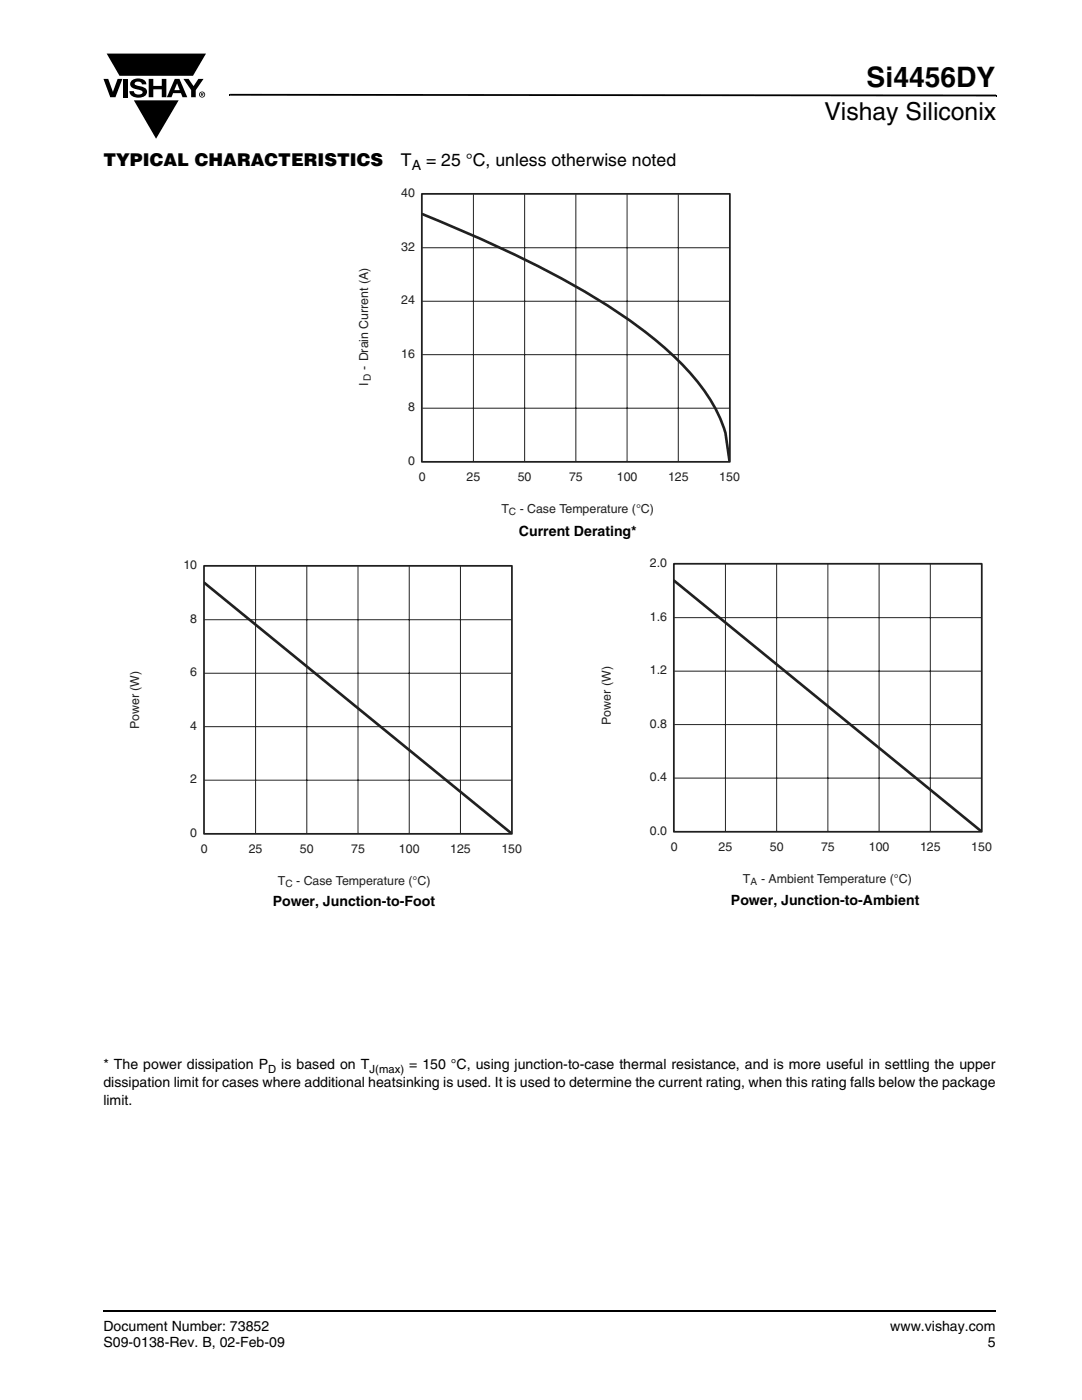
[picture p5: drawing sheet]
<svg xmlns="http://www.w3.org/2000/svg" width="216mm" height="279mm" viewBox="0 0 216 279" stroke-linecap="round" stroke-linejoin="round" font-family="sans-serif">
<defs><g id="words">
<text font-size="5.6" x="172.9" y="17.4">Si4456DY</text>
<text font-size="4.9" x="164.5" y="24">Vishay Siliconix</text>
<g font-size="3.5">
<text x="20.6" y="33">TYPICAL CHARACTERISTICS</text>
<text x="80" y="33">T</text>
<text x="85" y="33">= 25 °C, unless otherwise noted</text>
</g>
<g font-size="2.8">
<text x="82.1" y="33.9">A</text>
<text x="103.5" y="106.9">Current Derating*</text>
<text x="54.4" y="180.8">Power, Junction-to-Foot</text>
<text x="145.8" y="180.5">Power, Junction-to-Ambient</text>
<text x="20.6" y="213.4">* The power dissipation P</text>
<text x="56.1" y="213.4">is based on T</text>
<text x="81.6" y="213.4">= 150 °C, using junction-to-case thermal resistance, and is more useful in settling the upper</text>
<text x="20.6" y="216.9">dissipation limit for cases where additional heatsinking is used. It is used to determine the current rating, when this rating falls below the package</text>
<text x="20.6" y="220.5">limit.</text>
<text x="20.6" y="265.6">Document Number: 73852</text>
<text x="20.6" y="268.8">S09-0138-Rev. B, 02-Feb-09</text>
<text x="177.7" y="265.6">www.vishay.com</text>
<text x="197.1" y="268.8">5</text>
</g>
<g font-size="2.5" fill="#231f20">
<text x="80.1" y="39.4">40</text>
<text x="80.1" y="50.1">32</text>
<text x="80.1" y="60.7">24</text>
<text x="80.1" y="71.4">16</text>
<text x="73.5" y="73.8" transform="rotate(-90 73.5 73.8)">- Drain Current (A)</text>
<text x="73.5" y="77" transform="rotate(-90 73.5 77)">I</text>
<text x="81.4" y="82.1">8</text>
<text x="81.4" y="92.7">0</text>
<text x="83.6" y="96.1">0</text>
<text x="93.1" y="96.1">25</text>
<text x="103.3" y="96.1">50</text>
<text x="113.5" y="96.1">75</text>
<text x="123.1" y="96.1">100</text>
<text x="133.3" y="96.1">125</text>
<text x="143.5" y="96.1">150</text>
<text x="100.1" y="102.3">T</text>
<text x="103.7" y="102.3">- Case Temperature (°C)</text>
<text x="36.6" y="113.6">10</text>
<text x="129.7" y="113.2">2.0</text>
<text x="38" y="124.3">8</text>
<text x="129.7" y="123.9">1.6</text>
<text x="38" y="135">6</text>
<text x="129.7" y="134.6">1.2</text>
<text x="27.8" y="145.6" transform="rotate(-90 27.8 145.6)">Power (W)</text>
<text x="38" y="145.6">4</text>
<text x="121.9" y="144.6" transform="rotate(-90 121.9 144.6)">Power (W)</text>
<text x="129.7" y="145.2">0.8</text>
<text x="129.7" y="155.9">0.4</text>
<text x="38" y="156.3">2</text>
<text x="38" y="167">0</text>
<text x="129.7" y="166.6">0.0</text>
<text x="40.1" y="170.3">0</text>
<text x="49.6" y="170.3">25</text>
<text x="59.8" y="170.3">50</text>
<text x="70.1" y="170.3">75</text>
<text x="79.6" y="170.3">100</text>
<text x="89.8" y="170.3">125</text>
<text x="100" y="170.3">150</text>
<text x="133.8" y="169.9">0</text>
<text x="143.4" y="169.9">25</text>
<text x="153.6" y="169.9">50</text>
<text x="163.8" y="169.9">75</text>
<text x="173.4" y="169.9">100</text>
<text x="183.6" y="169.9">125</text>
<text x="193.8" y="169.9">150</text>
<text x="55.5" y="176.6">T</text>
<text x="59.1" y="176.6">- Case Temperature (°C)</text>
<text x="148.2" y="176.2">T</text>
<text x="151.9" y="176.2">- Ambient Temperature (°C)</text>
</g>
<g font-size="2.2">
<text x="53.5" y="214.1">D</text>
<text x="73.7" y="214.1">J(max)</text>
</g>
<g font-size="2" fill="#231f20">
<text x="74" y="76" transform="rotate(-90 74 76)">D</text>
<text x="101.6" y="102.9">C</text>
<text x="57" y="177.1">C</text>
<text x="149.7" y="176.7">A</text>
</g>
</g></defs>
<path d="M20.5 261.5h.1v.4h-.1z" fill="#000"/>
<path d="M20.6 261.7h178.2" fill="none" stroke="#000" stroke-width=".36"/>
<path d="M20.6 10.7h20.5v17h-20.5z" fill="#fff"/>
<g fill="#000">
<path d="M20.6 15.7h1l.9 2.6 1-2.6h.9l-1.4 3.7h-1zM24.6 15.7h.9v3.7h-.9zM26.3 16.1a2.09 2.09 0 0 1 2.8 .3l.1 .4h-.9a.79 .79 0 0 0-.7-.5 .79 .79 0 0 0-.7 .4l.2 .3 1 .3a1.09 1.09 0 0 1 1.2 1 1.09 1.09 0 0 1-1.1 1.1 1.74 1.74 0 0 1-2.4-1.2h.9a.96 .96 0 0 0 .8 .7 .96 .96 0 0 0 1-.5 1.31 1.31 0 0 0-1.3-.6 1.05 1.05 0 0 1-1.1-.5 1.05 1.05 0 0 1 .2-1.2zM29.7 15.7h.9v1.5h1.7v-1.5h.9v3.7h-.9v-1.6h-1.7v1.6h-.9zM36.6 15.7h1l1 1.5 1-1.5h1l-1.5 2.3v1.4h-1v-1.4zM21.3 10.7h19.8l-2.6 4.4h-3.8h-10.9zM45.7 18.7h.2v.4h-.2zM45.9 18.7l152.9 .2v.3l-152.9-.1zM198.8 18.9h.1v.3h-.1zM26.7 20h8.9l-4.5 7.7z"/>
<path d="M35.3 16.6l.6 1.4h-1.1zM34.9 15.7l-1.6 3.7h.9l.3-.8h1.6l.3 .8h1l-1.6-3.7z"/>
<path d="M40.2 18.6l.2 .1v.1h-.2zM40.1 18.5v.7h.1v-.3l.4 .3-.2-.3 .2-.2-.1-.1z"/>
<path d="M39.9 18.9a.46 .46 0 0 1 .9 0 .46 .46 0 0 1-.9 0zM39.7 18.9a.61 .61 0 0 0 1.2 0 .61 .61 0 0 0-1.2 0z"/>
</g>
<path d="M71.4 37.3h76.2v66h-76.2z" fill="#fff"/>
<path d="M94.5 38.8v53.3M104.7 38.8v53.3M114.9 38.8v53.3M125.1 38.8v53.3M135.3 38.8v53.3M84.2 49.4h61.4M84.2 70.8h61.4M84.2 60.1h61.4M84.2 81.5h61.4" fill="none" stroke="#231f20" stroke-width=".2"/>
<path d="M84.2 42.7a249.6 249.6 0 0 1 34.8 16.9 77.4 77.4 0 0 1 20.4 16.9 29.6 29.6 0 0 1 5.4 9.9l.8 5.7" fill="none" stroke="#231f20" stroke-width=".53"/>
<path d="M84.2 38.7h61.4v53.5h-61.4z" fill="none" stroke="#231f20" stroke-width=".35"/>
<path d="M25.7 111.9h78.9v65.2h-78.9z" fill="#fff"/>
<path d="M51 113v53.4M61.2 113v53.4M71.4 113v53.4M81.7 113v53.4M91.9 113v53.4M40.8 134.4h61.3M40.8 123.7h61.3M40.8 155.7h61.3M40.8 145h61.3" fill="none" stroke="#231f20" stroke-width=".2"/>
<path d="M40.8 116.3l61.3 50.1" fill="none" stroke="#231f20" stroke-width=".53"/>
<path d="M40.7 112.9h61.4v53.5h-61.4z" fill="none" stroke="#231f20" stroke-width=".35"/>
<path d="M119.8 111.5h78.8v65.6h-78.8z" fill="#fff"/>
<path d="M144.8 112.6v53.4M155 112.6v53.4M165.2 112.6v53.4M175.4 112.6v53.4M185.6 112.6v53.4M134.5 133.9h61.4M134.5 123.3h61.4M134.5 155.3h61.4M134.5 144.6h61.4" fill="none" stroke="#231f20" stroke-width=".2"/>
<path d="M134.5 115.9l61.3 50" fill="none" stroke="#231f20" stroke-width=".53"/>
<path d="M134.5 112.5h61.4v53.5h-61.4z" fill="none" stroke="#231f20" stroke-width=".35"/>
<use href="#words"/>
</svg>
